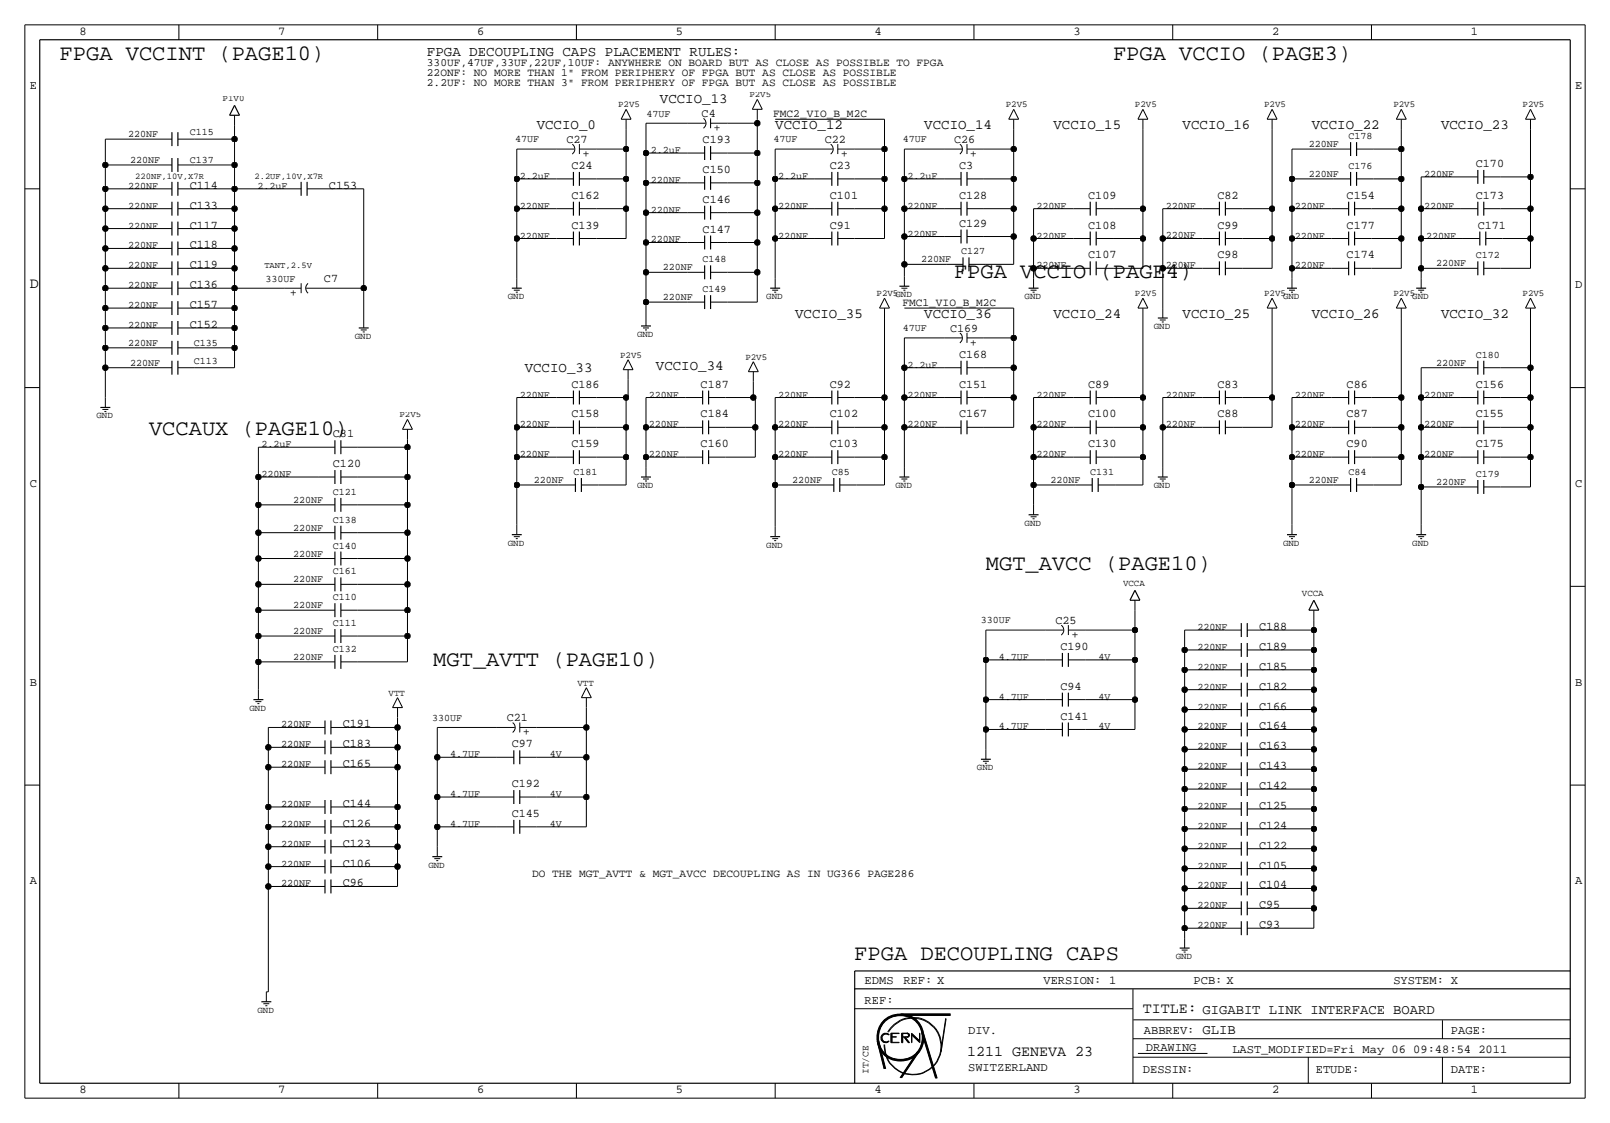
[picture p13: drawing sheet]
<svg xmlns="http://www.w3.org/2000/svg" width="411mm" height="287mm" viewBox="0 0 411 287" stroke-linecap="round" stroke-linejoin="round" font-family="sans-serif">
<defs><g id="words">
<g font-size="5.6">
<text x="15.2" y="15.2">FPGA VCCINT (PAGE10)</text>
<text x="284.5" y="15.2">FPGA VCCIO (PAGE3)</text>
<text x="243.8" y="71.1">FPGA VCCIO (PAGE4)</text>
<text x="38.1" y="111.3">VCCAUX (PAGE10)</text>
<text x="252" y="145.8">MGT_AVCC (PAGE10)</text>
<text x="110.7" y="170.2">MGT_AVTT (PAGE10)</text>
<text x="218.3" y="245.4">FPGA DECOUPLING CAPS</text>
</g>
<g font-size="3.8">
<text x="7.6" y="73.7">D</text>
<text x="292" y="259">TITLE: GIGABIT LINK INTERFACE BOARD</text>
<text x="247.2" y="270">1211 GENEVA 23</text>
</g>
<g font-size="3.6">
<text x="109.1" y="14.3">FPGA DECOUPLING CAPS PLACEMENT RULES:</text>
<text x="168.7" y="26.4">VCCIO_13</text>
<text x="137.2" y="33">VCCIO_0</text>
<text x="198.1" y="33">VCCIO_12</text>
<text x="236.2" y="33">VCCIO_14</text>
<text x="269.2" y="33">VCCIO_15</text>
<text x="302.3" y="33">VCCIO_16</text>
<text x="335.3" y="33">VCCIO_22</text>
<text x="368.3" y="33">VCCIO_23</text>
<text x="203.2" y="81.3">VCCIO_35</text>
<text x="236.2" y="81.3">VCCIO_36</text>
<text x="269.2" y="81.3">VCCIO_24</text>
<text x="302.3" y="81.3">VCCIO_25</text>
<text x="335.3" y="81.3">VCCIO_26</text>
<text x="368.3" y="81.3">VCCIO_32</text>
<text x="134.1" y="95">VCCIO_33</text>
<text x="167.6" y="94.5">VCCIO_34</text>
</g>
<text font-size="3.5" x="307.3" y="264.2">GLIB</text>
<g font-size="3.1">
<text x="20.3" y="8.9">8</text>
<text x="71.1" y="8.9">7</text>
<text x="121.9" y="8.9">6</text>
<text x="172.7" y="8.9">5</text>
<text x="223.5" y="8.9">4</text>
<text x="274.3" y="8.9">3</text>
<text x="325.1" y="8.9">2</text>
<text x="375.9" y="8.9">1</text>
<text x="7.6" y="22.9">E</text>
<text x="402.6" y="22.9">E</text>
<text x="182.4" y="33.5">+</text>
<text x="148.8" y="40.1">+</text>
<text x="214.9" y="40.1">+</text>
<text x="247.9" y="40.1">+</text>
<text x="74.1" y="75.7">+</text>
<text x="402.6" y="73.7">D</text>
<text x="247.9" y="88.4">+</text>
<text x="7.6" y="124.5">C</text>
<text x="402.6" y="124.5">C</text>
<text x="273.8" y="163.1">+</text>
<text x="7.6" y="175.3">B</text>
<text x="402.6" y="175.3">B</text>
<text x="133.6" y="188">+</text>
<text x="7.6" y="226.1">A</text>
<text x="402.6" y="226.1">A</text>
<text x="221" y="251.5">EDMS</text>
<text x="230.9" y="251.5">REF: X</text>
<text x="266.7" y="251.5">VERSION: 1</text>
<text x="305.1" y="251.5">PCB: X</text>
<text x="356.1" y="251.5">SYSTEM: X</text>
<text x="221" y="256.5">REF:</text>
<text x="247.4" y="264.2">DIV.</text>
<text x="292.4" y="264.2">ABBREV:</text>
<text x="292.9" y="268.7">DRAWING</text>
<text x="315" y="269.2">LAST_MODIFIED=Fri May 06 09:48:54 2011</text>
<text x="370.8" y="264.2">PAGE:</text>
<text x="247.4" y="273.8">SWITZERLAND</text>
<text x="292.1" y="274.3">DESSIN:</text>
<text x="336.3" y="274.3">ETUDE:</text>
<text x="370.8" y="274.3">DATE:</text>
<text x="20.3" y="279.4">8</text>
<text x="71.1" y="279.4">7</text>
<text x="121.9" y="279.4">6</text>
<text x="172.7" y="279.4">5</text>
<text x="223.5" y="279.4">4</text>
<text x="274.3" y="279.4">3</text>
<text x="325.1" y="279.4">2</text>
<text x="375.9" y="279.4">1</text>
</g>
<g font-size="3">
<text x="179.3" y="29.9">C4</text>
<text x="144.8" y="36.5">C27</text>
<text x="179.6" y="36.6">C193</text>
<text x="210.8" y="36.5">C22</text>
<text x="243.8" y="36.5">C26</text>
<text x="146.1" y="43.2">C24</text>
<text x="179.6" y="44.2">C150</text>
<text x="212.1" y="43.2">C23</text>
<text x="245.1" y="43.2">C3</text>
<text x="377.2" y="42.7">C170</text>
<text x="48.5" y="53.3">C133</text>
<text x="48.5" y="48.3">C114</text>
<text x="84.1" y="48.3">C153</text>
<text x="146.1" y="50.8">C162</text>
<text x="179.6" y="51.8">C146</text>
<text x="212.1" y="50.8">C101</text>
<text x="245.1" y="50.8">C128</text>
<text x="278.1" y="50.8">C109</text>
<text x="311.1" y="50.8">C82</text>
<text x="344.2" y="50.8">C154</text>
<text x="377.2" y="50.8">C173</text>
<text x="48.5" y="58.4">C117</text>
<text x="146" y="58.4">C139</text>
<text x="179.6" y="59.4">C147</text>
<text x="212.1" y="58.4">C91</text>
<text x="245.1" y="57.9">C129</text>
<text x="278.1" y="58.4">C108</text>
<text x="311.1" y="58.4">C99</text>
<text x="344.2" y="58.4">C177</text>
<text x="377.7" y="58.4">C171</text>
<text x="48.5" y="63.5">C118</text>
<text x="48.5" y="68.6">C119</text>
<text x="278.1" y="66">C107</text>
<text x="311.1" y="66">C98</text>
<text x="344.2" y="66">C174</text>
<text x="48.5" y="73.7">C136</text>
<text x="82.8" y="72">C7</text>
<text x="48.5" y="83.8">C152</text>
<text x="48.5" y="78.7">C157</text>
<text x="242.8" y="84.7">C169</text>
<text x="245.1" y="91.4">C168</text>
<text x="146" y="99.1">C186</text>
<text x="179.1" y="99.1">C187</text>
<text x="212.1" y="99.1">C92</text>
<text x="245.1" y="99.1">C151</text>
<text x="278.1" y="99.1">C89</text>
<text x="311.1" y="99.1">C83</text>
<text x="344.2" y="99.1">C86</text>
<text x="377.2" y="99.1">C156</text>
<text x="146" y="106.7">C158</text>
<text x="179.1" y="106.7">C184</text>
<text x="212.1" y="106.7">C102</text>
<text x="245.1" y="106.7">C167</text>
<text x="278.1" y="106.7">C100</text>
<text x="311.1" y="106.7">C88</text>
<text x="344.2" y="106.7">C87</text>
<text x="377.2" y="106.7">C155</text>
<text x="85.1" y="111.8">C81</text>
<text x="85.1" y="119.4">C120</text>
<text x="146" y="114.3">C159</text>
<text x="179.1" y="114.3">C160</text>
<text x="212.1" y="114.3">C103</text>
<text x="278.1" y="114.3">C130</text>
<text x="344.2" y="114.3">C90</text>
<text x="377.2" y="114.3">C175</text>
<text x="269.7" y="159.4">C25</text>
<text x="321.8" y="161">C188</text>
<text x="271" y="166.1">C190</text>
<text x="321.8" y="166.1">C189</text>
<text x="321.8" y="171.2">C185</text>
<text x="271" y="176.3">C94</text>
<text x="321.8" y="176.3">C182</text>
<text x="87.6" y="185.9">C191</text>
<text x="129.5" y="184.3">C21</text>
<text x="271" y="183.9">C141</text>
<text x="321.8" y="181.4">C166</text>
<text x="87.6" y="191">C183</text>
<text x="130.8" y="191">C97</text>
<text x="321.8" y="186.4">C164</text>
<text x="321.8" y="191.5">C163</text>
<text x="87.6" y="196.1">C165</text>
<text x="321.8" y="196.6">C143</text>
<text x="130.8" y="201.2">C192</text>
<text x="321.8" y="201.7">C142</text>
<text x="87.6" y="206.2">C144</text>
<text x="130.8" y="208.8">C145</text>
<text x="321.8" y="206.8">C125</text>
<text x="87.6" y="211.3">C126</text>
<text x="321.8" y="211.8">C124</text>
<text x="87.6" y="221.5">C106</text>
<text x="87.6" y="216.4">C123</text>
<text x="321.8" y="216.9">C122</text>
<text x="87.6" y="226.6">C96</text>
<text x="321.8" y="222">C105</text>
<text x="321.8" y="227.1">C104</text>
<text x="321.8" y="232.2">C95</text>
<text x="321.8" y="237.2">C93</text>
</g>
<g font-size="2.9">
<text x="109.1" y="16.8">330UF,47UF,33UF,22UF,10UF: ANYWHERE ON BOARD BUT AS CLOSE AS POSSIBLE TO FPGA</text>
<text x="109.1" y="21.9">2.2UF: NO MORE THAN 3&quot; FROM PERIPHERY OF FPGA BUT AS CLOSE AS POSSIBLE</text>
<text x="109.1" y="19.4">22ONF: NO MORE THAN 1&quot; FROM PERIPHERY OF FPGA BUT AS CLOSE AS POSSIBLE</text>
<text x="197.6" y="30">FMC2_VIO_B_M2C</text>
<text x="230.6" y="78.2">FMC1_VIO_B_M2C</text>
<text x="136" y="224.2">DO THE MGT_AVTT &amp; MGT_AVCC DECOUPLING AS IN UG366 PAGE286</text>
</g>
<g font-size="2.6">
<text x="165.2" y="29.8">47UF</text>
<text x="32.8" y="35.1">220NF</text>
<text x="48.5" y="34.5">C115</text>
<text x="344.7" y="35.6">C178</text>
<text x="33.3" y="41.7">220NF</text>
<text x="48.5" y="41.7">C137</text>
<text x="131.7" y="36.4">47UF</text>
<text x="166.4" y="39.1">2.2uF</text>
<text x="197.7" y="36.4">47UF</text>
<text x="230.7" y="36.4">47UF</text>
<text x="334.5" y="37.6">220NF</text>
<text x="132.8" y="45.7">2.2uF</text>
<text x="166.4" y="46.7">220NF</text>
<text x="198.9" y="45.7">2.2uF</text>
<text x="231.9" y="45.7">2.2uF</text>
<text x="334.5" y="45.2">220NF</text>
<text x="344.7" y="43.2">C176</text>
<text x="364" y="45.2">220NF</text>
<text x="32.8" y="53.3">220NF</text>
<text x="32.8" y="48.3">220NF</text>
<text x="65.8" y="48.3">2.2uF</text>
<text x="132.8" y="53.3">220NF</text>
<text x="198.9" y="53.3">220NF</text>
<text x="231.9" y="53.3">220NF</text>
<text x="264.9" y="53.3">220NF</text>
<text x="297.9" y="53.3">220NF</text>
<text x="331" y="53.3">220NF</text>
<text x="364" y="53.3">220NF</text>
<text x="32.8" y="58.4">220NF</text>
<text x="166.4" y="54.4">220NF</text>
<text x="32.8" y="63.5">220NF</text>
<text x="132.8" y="61">220NF</text>
<text x="166.4" y="62">220NF</text>
<text x="198.9" y="61">220NF</text>
<text x="231.9" y="60.4">220NF</text>
<text x="245.6" y="65">C127</text>
<text x="264.9" y="61">220NF</text>
<text x="297.9" y="61">220NF</text>
<text x="331" y="61">220NF</text>
<text x="364.5" y="61">220NF</text>
<text x="32.8" y="68.6">220NF</text>
<text x="67.8" y="72">330UF</text>
<text x="169.4" y="69.1">220NF</text>
<text x="179.6" y="67.1">C148</text>
<text x="235.5" y="67.1">220NF</text>
<text x="264.9" y="68.6">220NF</text>
<text x="297.9" y="68.6">220NF</text>
<text x="331" y="68.6">220NF</text>
<text x="367" y="68.1">220NF</text>
<text x="377.2" y="66">C172</text>
<text x="32.8" y="73.7">220NF</text>
<text x="169.4" y="76.7">220NF</text>
<text x="179.6" y="74.7">C149</text>
<text x="32.8" y="83.8">220NF</text>
<text x="32.8" y="78.7">220NF</text>
<text x="32.8" y="88.4">220NF</text>
<text x="49.5" y="88.4">C135</text>
<text x="230.7" y="84.7">47UF</text>
<text x="33.3" y="93.5">220NF</text>
<text x="49.5" y="93">C113</text>
<text x="231.9" y="94">2.2uF</text>
<text x="367" y="93.5">220NF</text>
<text x="377.2" y="91.4">C180</text>
<text x="132.8" y="101.6">220NF</text>
<text x="165.9" y="101.6">220NF</text>
<text x="198.9" y="101.6">220NF</text>
<text x="231.9" y="101.6">220NF</text>
<text x="264.9" y="101.6">220NF</text>
<text x="297.9" y="101.6">220NF</text>
<text x="331" y="101.6">220NF</text>
<text x="364" y="101.6">220NF</text>
<text x="132.8" y="109.2">220NF</text>
<text x="165.9" y="109.2">220NF</text>
<text x="198.9" y="109.2">220NF</text>
<text x="231.9" y="109.2">220NF</text>
<text x="264.9" y="109.2">220NF</text>
<text x="297.9" y="109.2">220NF</text>
<text x="331" y="109.2">220NF</text>
<text x="364" y="109.2">220NF</text>
<text x="66.8" y="114.3">2.2uF</text>
<text x="132.8" y="116.8">220NF</text>
<text x="165.9" y="116.8">220NF</text>
<text x="198.9" y="116.8">220NF</text>
<text x="264.9" y="116.8">220NF</text>
<text x="331" y="116.8">220NF</text>
<text x="364" y="116.8">220NF</text>
<text x="66.8" y="121.9">220NF</text>
<text x="136.4" y="123.4">220NF</text>
<text x="146.6" y="121.4">C181</text>
<text x="202.4" y="123.4">220NF</text>
<text x="212.6" y="121.4">C85</text>
<text x="268.5" y="123.4">220NF</text>
<text x="278.6" y="121.4">C131</text>
<text x="334.5" y="123.4">220NF</text>
<text x="344.7" y="121.4">C84</text>
<text x="367" y="124">220NF</text>
<text x="377.2" y="121.9">C179</text>
<text x="74.9" y="128.5">220NF</text>
<text x="85.1" y="126.5">C121</text>
<text x="74.9" y="135.6">220NF</text>
<text x="85.1" y="133.6">C138</text>
<text x="74.9" y="142.2">220NF</text>
<text x="85.1" y="140.2">C140</text>
<text x="74.9" y="148.8">220NF</text>
<text x="85.1" y="146.8">C161</text>
<text x="74.9" y="155.4">220NF</text>
<text x="85.1" y="153.4">C110</text>
<text x="85.1" y="160">C111</text>
<text x="250.7" y="159.4">330UF</text>
<text x="306.1" y="161">220NF</text>
<text x="74.9" y="162.1">220NF</text>
<text x="85.1" y="166.6">C132</text>
<text x="306.1" y="166.1">220NF</text>
<text x="74.9" y="168.7">220NF</text>
<text x="255.3" y="168.7">4.7UF</text>
<text x="280.7" y="168.7">4V</text>
<text x="306.1" y="171.2">220NF</text>
<text x="255.3" y="178.8">4.7UF</text>
<text x="280.7" y="178.8">4V</text>
<text x="306.1" y="176.3">220NF</text>
<text x="71.9" y="185.9">220NF</text>
<text x="110.5" y="184.3">330UF</text>
<text x="306.1" y="181.4">220NF</text>
<text x="71.9" y="191">220NF</text>
<text x="255.3" y="186.4">4.7UF</text>
<text x="280.7" y="186.4">4V</text>
<text x="306.1" y="191.5">220NF</text>
<text x="306.1" y="186.4">220NF</text>
<text x="71.9" y="196.1">220NF</text>
<text x="115.1" y="193.5">4.7UF</text>
<text x="140.5" y="193.5">4V</text>
<text x="306.1" y="196.6">220NF</text>
<text x="115.1" y="203.7">4.7UF</text>
<text x="140.5" y="203.7">4V</text>
<text x="306.1" y="201.7">220NF</text>
<text x="71.9" y="206.2">220NF</text>
<text x="306.1" y="206.8">220NF</text>
<text x="71.9" y="211.3">220NF</text>
<text x="115.1" y="211.3">4.7UF</text>
<text x="140.5" y="211.3">4V</text>
<text x="306.1" y="211.8">220NF</text>
<text x="71.9" y="221.5">220NF</text>
<text x="71.9" y="216.4">220NF</text>
<text x="306.1" y="222">220NF</text>
<text x="306.1" y="216.9">220NF</text>
<text x="71.9" y="226.6">220NF</text>
<text x="306.1" y="227.1">220NF</text>
<text x="306.1" y="232.2">220NF</text>
<text x="306.1" y="237.2">220NF</text>
</g>
<text font-size="2.5" x="222" y="274.6" transform="rotate(-90 222 274.6)">IT/CE</text>
<g font-size="2.3">
<text x="56.9" y="25.9">P1V0</text>
<text x="158" y="27.4">P2V5</text>
<text x="191.5" y="24.9">P2V5</text>
<text x="257" y="27.4">P2V5</text>
<text x="290.1" y="27.4">P2V5</text>
<text x="323.1" y="27.4">P2V5</text>
<text x="356.1" y="27.4">P2V5</text>
<text x="389.1" y="27.4">P2V5</text>
<text x="34.5" y="45.7">220NF,10V,X7R</text>
<text x="65" y="45.7">2.2UF,10V,X7R</text>
<text x="67.6" y="68.6">TANT,2.5V</text>
<text x="129.8" y="76.5">GND</text>
<text x="195.8" y="76.5">GND</text>
<text x="224" y="75.7">P2V5GND</text>
<text x="261.9" y="76.5">GND</text>
<text x="290.1" y="75.7">P2V5</text>
<text x="323.1" y="75.7">P2V5</text>
<text x="327.9" y="76.5">GND</text>
<text x="356.1" y="75.7">P2V5</text>
<text x="360.9" y="76.5">GND</text>
<text x="389.1" y="75.7">P2V5</text>
<text x="90.7" y="86.6">GND</text>
<text x="162.8" y="86.1">GND</text>
<text x="294.9" y="84.1">GND</text>
<text x="158.5" y="91.4">P2V5</text>
<text x="190.5" y="91.9">P2V5</text>
<text x="24.6" y="106.9">GND</text>
<text x="102.1" y="106.7">P2V5</text>
<text x="162.8" y="124.7">GND</text>
<text x="228.9" y="124.7">GND</text>
<text x="294.9" y="124.7">GND</text>
<text x="261.9" y="134.4">GND</text>
<text x="129.8" y="139.4">GND</text>
<text x="195.8" y="140">GND</text>
<text x="327.9" y="139.4">GND</text>
<text x="360.9" y="139.4">GND</text>
<text x="287" y="149.9">VCCA</text>
<text x="332.7" y="152.4">VCCA</text>
<text x="99.3" y="177.8">VTT</text>
<text x="147.6" y="175.3">VTT</text>
<text x="63.8" y="181.6">GND</text>
<text x="249.7" y="196.8">GND</text>
<text x="109.5" y="221.7">GND</text>
<text x="300.5" y="245.1">GND</text>
<text x="65.8" y="258.8">GND</text>
</g>
</g></defs>
<g fill="none" stroke="#000" stroke-width=".26">
<path d="M6.3 6.3v274.4zM6.4 6.3h398.7zM45.7 6.3v3.9zM96.5 6.3v3.9zM147.3 6.3v3.9zM198.1 6.3v3.9zM248.9 6.3v3.9zM299.7 6.3v3.9zM350.5 6.3v3.9zM405.1 6.3v274.4zM26.9 35.6v6.6zM26.9 35.6h12.7z"/>
<path d="M39.6 35.6h4.3zM45.5 35.6h4.3zM49.8 35.6h10.1zM59.9 32v3.6zM59.9 35.6v6.6zM59.9 29.5v2.5zM132.1 38.1v7.6zM132.1 38.1h10.1zM142.2 38.1h4.6zM146.3 36.9a1.5 1.5 0 0 1 0 2.5M148.1 36.8v2.6zM148.1 38.1h4.3z"/>
<path d="M152.4 38.1h7.6zM158.7 30.5h2.6zM160 27.9l-1.3 2.6zM160 30.5v2.5zM160 27.9l1.3 2.6zM160 33v5.1zM160 38.1v7.6zM165.1 39.1h10.7zM165.1 31.5h10.7zM165.1 39.1v7.6zM165.1 31.5v7.6zM175.8 39.1h4.3z"/>
<path d="M175.8 31.5h4.5zM179.8 30.3a1.5 1.5 0 0 1 0 2.5M181.6 39.1h4.3zM181.6 30.2v2.6zM181.6 31.5h4.3zM185.9 31.5h7.6zM185.9 39.1h7.6zM192.3 27.9h2.5zM193.5 25.4l-1.2 2.5zM193.5 27.9v2.6zM193.5 25.4l1.3 2.5zM193.5 30.5v1z"/>
<path d="M193.5 31.5v7.6zM193.5 39.1v7.6zM198.1 38.1v7.6zM198.1 30.5h28zM198.1 38.1h10.2zM208.3 38.1h4.6zM212.3 36.9a1.5 1.5 0 0 1 0 2.5M214.1 36.8v2.6zM214.1 38.1h4.3zM218.4 38.1h7.7zM226.1 30.5v7.6zM226.1 38.1v7.6z"/>
<path d="M231.1 38.1h10.2zM231.1 38.1v7.6zM241.3 38.1h4.6zM245.3 36.9a1.5 1.5 0 0 1 0 2.5M247.1 36.8v2.6zM247.1 38.1h4.4zM251.5 38.1h7.6zM257.8 30.5h2.6zM259.1 27.9l-1.3 2.6zM259.1 30.5v2.5zM259.1 27.9l1.3 2.6zM259.1 33v5.1z"/>
<path d="M259.1 38.1v7.6zM290.8 30.5h2.6zM292.1 27.9l-1.3 2.6zM292.1 30.5v2.5zM292.1 27.9l1.3 2.6zM292.1 33v20.3zM323.8 30.5h2.6zM325.1 27.9l-1.3 2.6zM325.1 30.5v2.5zM325.1 27.9l1.3 2.6zM325.1 33v20.3zM330.2 38.1h10.7z"/>
<path d="M330.2 38.1v7.6zM340.9 38.1h4.3zM346.7 38.1h4.3zM351 38.1h7.1zM356.9 30.5h2.5zM358.1 27.9l-1.2 2.6zM358.1 30.5v2.5zM358.1 27.9l1.3 2.6zM358.1 33v5.1zM358.1 38.1v7.6zM389.9 30.5h2.5zM391.2 27.9l-1.3 2.6z"/>
<path d="M391.2 30.5v2.5zM391.2 27.9l1.2 2.6zM391.2 33v12.2zM6.3 48.3h3.9zM26.9 58.4v5.1zM26.9 58.4h12.7zM26.9 53.3v5.1zM26.9 53.3h12.7zM26.9 48.3v5zM26.9 48.3h12.7zM26.9 42.2v6.1zM26.9 42.2h12.7z"/>
<path d="M39.6 42.2h4.3zM39.6 58.4h4.3zM39.6 53.3h4.3zM39.6 48.3h4.3zM45.5 42.2h4.3zM45.5 58.4h4.3zM45.5 53.3h4.3zM45.5 48.3h4.3zM49.8 42.2h10.1zM49.8 48.3h10.1zM49.8 53.3h10.1zM49.8 58.4h10.1z"/>
<path d="M59.9 42.2v6.1zM59.9 48.3h12.7zM59.9 48.3v5zM59.9 53.3v5.1zM59.9 58.4v5.1zM72.6 48.3h4.4zM78.5 48.3h4.3zM82.8 48.3h10.2zM93 48.3v25.4zM132.1 53.3v7.7zM132.1 45.7v7.6zM132.1 53.3h10.1z"/>
<path d="M132.1 45.7h10.1zM142.2 45.7h4.4zM142.2 53.3h4.4zM148.1 45.7h4.3zM148.1 53.3h4.3zM152.4 45.7h7.6zM152.4 53.3h7.6zM160 45.7v7.6zM160 53.3v7.7zM165.1 54.4h10.7zM165.1 46.7h10.7zM165.1 54.4v7.6z"/>
<path d="M165.1 46.7v7.7zM175.8 46.7h4.3zM175.8 54.4h4.3zM181.6 46.7h4.3zM181.6 54.4h4.3zM185.9 54.4h7.6zM185.9 46.7h7.6zM193.5 46.7v7.7zM193.5 54.4v7.6zM198.1 53.3v7.7zM198.1 45.7v7.6zM198.1 53.3h10.2z"/>
<path d="M198.1 45.7h10.2zM208.3 45.7h4.3zM208.3 53.3h4.3zM214.1 45.7h4.3zM214.1 53.3h4.3zM218.4 53.3h7.7zM218.4 45.7h7.7zM226.1 53.3v7.7zM226.1 45.7v7.6zM231.1 53.3h10.2zM231.1 45.7h10.2zM231.1 53.3v7.2z"/>
<path d="M231.1 45.7v7.6zM241.3 45.7h4.3zM241.3 53.3h4.3zM247.1 45.7h4.4zM247.1 53.3h4.4zM251.5 45.7h7.6zM251.5 53.3h7.6zM259.1 45.7v7.6zM259.1 53.3v7.2zM264.2 53.3h10.1zM264.2 53.3v7.7zM274.3 53.3h4.3z"/>
<path d="M280.2 53.3h4.3zM284.5 53.3h7.6zM292.1 53.3v7.7zM297.2 53.3h10.1zM297.2 53.3v7.7zM307.3 53.3h4.4zM313.2 53.3h4.3zM317.5 53.3h7.6zM325.1 53.3v7.7zM330.2 53.3h10.2zM330.2 45.7h10.7zM330.2 53.3v7.7z"/>
<path d="M330.2 45.7v7.6zM340.4 53.3h4.3zM340.9 45.7h4.3zM346.2 53.3h4.3zM346.7 45.7h4.3zM350.5 53.3h7.6zM351 45.7h7.1zM358.1 45.7v7.6zM358.1 53.3v7.7zM363.2 53.3v7.7zM363.2 45.2v8.1zM363.2 53.3h10.2z"/>
<path d="M363.2 45.2h10.2zM373.4 45.2h4.3zM373.4 53.3h4.3zM379.2 45.2h4.3zM379.2 53.3h4.3zM383.5 53.3h7.7zM383.5 45.2h7.7zM391.2 45.2v8.1zM391.2 53.3v7.7zM401.3 48.3h3.8zM26.9 78.7v5.1zM26.9 78.7h12.7z"/>
<path d="M26.9 73.7v5zM26.9 73.7h12.7zM26.9 68.6v5.1zM26.9 68.6h12.7zM26.9 63.5v5.1zM26.9 63.5h12.7zM39.6 78.7h4.3zM39.6 73.7h4.3zM39.6 68.6h4.3zM39.6 63.5h4.3zM45.5 78.7h4.3zM45.5 73.7h4.3z"/>
<path d="M45.5 68.6h4.3zM45.5 63.5h4.3zM49.8 63.5h10.1zM49.8 68.6h10.1zM49.8 73.7h10.1zM49.8 78.7h10.1zM59.9 63.5v5.1zM59.9 68.6v5.1zM59.9 73.7h12.7zM59.9 73.7v5zM59.9 78.7v5.1zM72.6 73.7h4.4z"/>
<path d="M77 72.4v2.5zM78.2 73.7h4.6zM78.7 72.4a1.58 1.58 0 0 0 0 2.5M82.8 73.7h10.2zM93 73.7v7.6zM131.3 74.2h1.5zM131.8 74.7h.5zM132.1 61v10.1zM132.1 61h10.1zM132.1 71.1v2.6zM142.2 61h4.4zM148.1 61h4.3z"/>
<path d="M152.4 61h7.6zM165.1 77.2h10.7zM165.1 69.6h10.7zM165.1 62h10.7zM165.1 77.2v3.6zM165.1 69.6v7.6zM165.1 62v7.6zM175.8 77.2h4.3zM175.8 69.6h4.3zM175.8 62h4.3zM181.6 77.2h4.3zM181.6 69.6h4.3z"/>
<path d="M181.6 62h4.3zM185.9 62h7.6zM185.9 69.6h7.6zM185.9 77.2h7.6zM193.5 62v7.6zM193.5 69.6v7.6zM197.4 74.2h1.5zM197.9 74.7h.5zM198.1 61v10.1zM198.1 71.1v2.6zM198.1 61h10.2zM208.3 61h4.3z"/>
<path d="M214.1 61h4.3zM218.4 61h7.7zM224.8 78.7h2.5zM226.1 76.2l-1.3 2.5zM226.1 78.7v2.6zM226.1 76.2l1.2 2.5zM230.4 73.7h1.5zM230.9 74.2h.5zM231.1 70.6v2.6zM231.1 60.5h10.2zM231.1 67.6h10.7zM231.1 60.5v7.1z"/>
<path d="M231.1 67.6v3zM231.1 78.7h28zM241.3 60.5h4.3zM241.8 67.6h4.3zM247.1 60.5h4.4zM247.7 67.6h4.3zM251.5 60.5h7.6zM252 67.6h7.1zM259.1 60.5v7.1zM259.1 78.7v7.7zM263.4 74.2h1.5zM263.9 74.7h.5z"/>
<path d="M264.2 68.6h10.1zM264.2 61h10.1zM264.2 61v7.6zM264.2 68.6v2.5zM264.2 71.1v2.6zM274.3 68.6h4.3zM274.3 61h4.3zM280.2 68.6h4.3zM280.2 61h4.3zM284.5 68.6h7.6zM284.5 61h7.6zM290.8 78.7h2.6z"/>
<path d="M292.1 76.2l-1.3 2.5zM292.1 78.7v2.6zM292.1 76.2l1.3 2.5zM292.1 61v7.6zM297.2 78.7v2.6zM297.2 68.6h10.1zM297.2 61h10.1zM297.2 61v7.6zM297.2 68.6v10.1zM307.3 61h4.4zM307.3 68.6h4.4zM313.2 61h4.3z"/>
<path d="M313.2 68.6h4.3zM317.5 61h7.6zM317.5 68.6h7.6zM323.8 78.7h2.6zM325.1 76.2l-1.3 2.5zM325.1 78.7v2.6zM325.1 76.2l1.3 2.5zM325.1 61v7.6zM329.4 74.2h1.6zM329.9 74.7h.6zM330.2 71.1v2.6zM330.2 68.6h10.2z"/>
<path d="M330.2 61h10.2zM330.2 61v7.6zM330.2 68.6v2.5zM340.4 68.6h4.3zM340.4 61h4.3zM346.2 68.6h4.3zM346.2 61h4.3zM350.5 61h7.6zM350.5 68.6h7.6zM356.9 78.7h2.5zM358.1 76.2l-1.2 2.5zM358.1 78.7v2.6z"/>
<path d="M358.1 76.2l1.3 2.5zM358.1 61v7.6zM362.5 74.2h1.5zM363 74.7h.5zM363.2 61h10.7zM363.2 68.6v2.5zM363.2 61v7.6zM363.2 71.1v2.6zM363.2 68.6h10.2zM373.4 68.6h4.3zM373.9 61h4.3zM379.2 68.6h4.3z"/>
<path d="M379.7 61h4.3zM383.5 68.6h7.7zM384 61h7.2zM389.9 78.7h2.5zM391.2 76.2l-1.3 2.5zM391.2 78.7v2.6zM391.2 76.2l1.2 2.5zM391.2 61v7.6zM6.3 99.1h3.9zM26.9 94h12.7zM26.9 88.9v5.1zM26.9 94v7.6z"/>
<path d="M26.9 88.9h12.7zM26.9 83.8v5.1zM26.9 83.8h12.7zM39.6 88.9h4.3zM39.6 94h4.3zM39.6 83.8h4.3zM45.5 88.9h4.3zM45.5 94h4.3zM45.5 83.8h4.3zM49.8 88.9h10.1zM49.8 94h10.1zM49.8 83.8h10.1z"/>
<path d="M59.9 83.8v5.1zM59.9 88.9v5.1zM92.2 84.3h1.5zM92.7 84.8h.5zM93 81.3v2.5zM159.3 94.5h2.5zM160.5 91.9l-1.2 2.6zM160.5 94.5v2.5zM160.5 91.9l1.3 2.6zM160.5 97v4.6zM164.3 83.8h1.6zM164.8 84.3h.6z"/>
<path d="M165.1 80.8v2.5zM191.3 95h2.5zM192.5 92.5l-1.2 2.5zM192.5 95v2.5zM192.5 92.5l1.3 2.5zM192.5 97.5v4.1zM226.1 81.3v20.3zM231.1 94h10.2zM231.1 86.4h10.2zM231.1 94v7.6zM231.1 86.4v7.6zM241.3 86.4h4.6z"/>
<path d="M241.3 94h4.3zM245.3 85.1a1.5 1.5 0 0 1 0 2.5M247.1 85.1v2.5zM247.1 86.4h4.4zM247.1 94h4.4zM251.5 86.4h7.6zM251.5 94h7.6zM259.1 86.4v7.6zM259.1 94v7.6zM292.1 81.3v20.3zM296.4 81.8h1.5zM296.9 82.3h.5z"/>
<path d="M325.1 81.3v20.3zM358.1 81.3v20.3zM363.2 94v7.6zM363.2 94h10.2zM373.4 94h4.3zM379.2 94h4.3zM383.5 94h7.7zM391.2 81.3v12.7zM391.2 94v7.6zM401.3 99.1h3.8zM26.2 104.6h1.5zM26.7 105.2h.5z"/>
<path d="M26.9 101.6v2.5zM66 114.3h15.3zM66 114.3v7.6zM81.3 114.3h4.3zM87.1 114.3h4.3zM91.4 114.3h12.7zM102.9 109.7h2.5zM104.1 107.2l-1.2 2.5zM104.1 109.7v2.6zM104.1 107.2l1.3 2.5zM104.1 112.3v2zM104.1 114.3v7.6z"/>
<path d="M132.1 116.8v7.2zM132.1 109.2v7.6zM132.1 101.6v7.6zM132.1 116.8h10.1zM132.1 109.2h10.1zM132.1 101.6h10.1zM142.2 101.6h4.4zM142.2 116.8h4.4zM142.2 109.2h4.4zM148.1 101.6h4.3zM148.1 116.8h4.3zM148.1 109.2h4.3z"/>
<path d="M152.4 109.2h7.6zM152.4 101.6h7.6zM152.4 116.8h7.6zM160 101.6v7.6zM160 109.2v7.6zM160 116.8v7.2zM160 101.6h.5zM165.1 116.8h10.2zM165.1 109.2h10.2zM165.1 101.6h10.2zM165.1 119.4v2.5zM165.1 109.2v7.6z"/>
<path d="M165.1 116.8v2.6zM165.1 101.6v7.6zM175.3 101.6h4.3zM175.3 116.8h4.3zM175.3 109.2h4.3zM181.1 101.6h4.3zM181.1 116.8h4.3zM181.1 109.2h4.3zM185.4 109.2h7.6zM185.4 101.6h7.1zM185.4 116.8h7.6zM192.5 101.6h.5z"/>
<path d="M193 101.6v7.6zM193 109.2v7.6zM198.1 116.8v7.2zM198.1 109.2v7.6zM198.1 101.6v7.6zM198.1 116.8h10.2zM198.1 109.2h10.2zM198.1 101.6h10.2zM208.3 101.6h4.3zM208.3 116.8h4.3zM208.3 109.2h4.3zM214.1 101.6h4.3z"/>
<path d="M214.1 116.8h4.3zM214.1 109.2h4.3zM218.4 101.6h7.7zM218.4 116.8h7.7zM218.4 109.2h7.7zM226.1 101.6v7.6zM226.1 109.2v7.6zM226.1 116.8v7.2zM231.1 119.4v2.5zM231.1 109.2h10.2zM231.1 101.6h10.2zM231.1 109.2v10.2z"/>
<path d="M231.1 101.6v7.6zM241.3 101.6h4.3zM241.3 109.2h4.3zM247.1 101.6h4.4zM247.1 109.2h4.4zM251.5 109.2h7.6zM251.5 101.6h7.6zM259.1 101.6v7.6zM264.2 116.8h10.1zM264.2 109.2h10.1zM264.2 101.6h10.1zM264.2 116.8v7.2z"/>
<path d="M264.2 109.2v7.6zM264.2 101.6v7.6zM274.3 101.6h4.3zM274.3 109.2h4.3zM274.3 116.8h4.3zM280.2 101.6h4.3zM280.2 109.2h4.3zM280.2 116.8h4.3zM284.5 101.6h7.6zM284.5 116.8h7.6zM284.5 109.2h7.6zM292.1 101.6v7.6z"/>
<path d="M292.1 109.2v7.6zM292.1 116.8v7.2zM297.2 119.4v2.5zM297.2 109.2h10.1zM297.2 101.6h10.1zM297.2 101.6v7.6zM297.2 109.2v10.2zM307.3 101.6h4.4zM307.3 109.2h4.4zM313.2 101.6h4.3zM313.2 109.2h4.3zM317.5 101.6h7.6z"/>
<path d="M317.5 109.2h7.6zM325.1 101.6v7.6zM330.2 116.8h10.2zM330.2 109.2h10.2zM330.2 101.6h10.2zM330.2 116.8v7.2zM330.2 109.2v7.6zM330.2 101.6v7.6zM340.4 101.6h4.3zM340.4 116.8h4.3zM340.4 109.2h4.3zM346.2 101.6h4.3z"/>
<path d="M346.2 116.8h4.3zM346.2 109.2h4.3zM350.5 109.2h7.6zM350.5 101.6h7.6zM350.5 116.8h7.6zM358.1 101.6v7.6zM358.1 109.2v7.6zM358.1 116.8v7.2zM363.2 116.8v7.7zM363.2 109.2v7.6zM363.2 101.6v7.6zM363.2 116.8h10.2z"/>
<path d="M363.2 109.2h10.2zM363.2 101.6h10.2zM373.4 101.6h4.3zM373.4 109.2h4.3zM373.4 116.8h4.3zM379.2 101.6h4.3zM379.2 109.2h4.3zM379.2 116.8h4.3zM383.5 109.2h7.7zM383.5 101.6h7.7zM383.5 116.8h7.7zM391.2 101.6v7.6z"/>
<path d="M391.2 109.2v7.6zM391.2 116.8v7.7zM66 136.1h15.3zM66 129h15.3zM66 121.9h15.3zM66 136.1v6.6zM66 129v7.1zM66 121.9v7.1zM81.3 136.1h4.3zM81.3 129h4.3zM81.3 121.9h4.3zM87.1 136.1h4.3z"/>
<path d="M87.1 129h4.3zM87.1 121.9h4.3zM91.4 121.9h12.7zM91.4 129h12.7zM91.4 136.1h12.7zM104.1 121.9v7.1zM104.1 129v7.1zM104.1 136.1v6.6zM131.3 137.2h1.5zM131.8 137.7h.5zM132.1 124v10.1zM132.1 134.1v2.6z"/>
<path d="M132.1 124h10.6zM142.7 124h4.4zM148.6 124h4.3zM152.9 124h7.1zM164.3 122.4h1.6zM164.8 122.9h.6zM197.4 137.7h1.5zM197.9 138.2h.5zM198.1 124v10.6zM198.1 134.6v2.6zM198.1 124h10.7zM208.8 124h4.3z"/>
<path d="M214.6 124h4.3zM218.9 124h7.2zM230.4 122.4h1.5zM230.9 122.9h.5zM263.4 132.1h1.5zM263.9 132.6h.5zM264.2 124h10.6zM264.2 124v5zM264.2 129v2.6zM274.8 124h4.3zM280.7 124h4.3zM285 124h7.1z"/>
<path d="M296.4 122.4h1.5zM296.9 122.9h.5zM329.4 137.2h1.6zM329.9 137.7h.6zM330.2 134.1v2.6zM330.2 124h10.7zM330.2 124v10.1zM340.9 124h4.3zM346.7 124h4.3zM351 124h7.1zM362.5 137.2h1.5zM363 137.7h.5z"/>
<path d="M363.2 124.5v9.6zM363.2 134.1v2.6zM363.2 124.5h10.2zM373.4 124.5h4.3zM379.2 124.5h4.3zM383.5 124.5h7.7zM66 156h15.3zM66 149.4h15.3zM66 142.7h15.3zM66 156v6.6zM66 149.4v6.6zM66 142.7v6.7z"/>
<path d="M81.3 156h4.3zM81.3 149.4h4.3zM81.3 142.7h4.3zM87.1 156h4.3zM87.1 149.4h4.3zM87.1 142.7h4.3zM91.4 142.7h12.7zM91.4 149.4h12.7zM91.4 156h12.7zM104.1 142.7v6.7zM104.1 149.4v6.6zM104.1 156v6.6z"/>
<path d="M271.2 159.8a1.5 1.5 0 0 1 0 2.5M273.1 159.8v2.5zM290.1 153.4v2.6zM290.1 156v5zM335.8 156v2.5zM335.8 158.5v2.5zM401.3 149.9h3.8zM65.3 179.3h1.5zM65.8 179.8h.5zM66 176.3v2.5zM66 169.2h15.3zM66 162.6h15.3z"/>
<path d="M66 169.2v7.1zM66 162.6v6.6zM81.3 169.2h4.3zM81.3 162.6h4.3zM87.1 169.2h4.3zM87.1 162.6h4.3zM91.4 162.6h12.7zM91.4 169.2h12.7zM101.6 178.3l1.3 2.5zM101.6 178.3l-1.3 2.5zM104.1 162.6v6.6zM148.6 178.3h2.5z"/>
<path d="M149.9 175.8l1.2 2.5zM149.9 175.8l-1.3 2.5zM149.9 178.3v2.5zM252 178.8v7.6zM252 168.7v10.1zM252 161v7.7zM252 178.8h15.2zM252 168.7h15.2zM252 161h15.2zM267.2 168.7h4.3zM267.2 178.8h4.3zM267.2 161h4.6z"/>
<path d="M273.1 168.7h4.3zM273.1 178.8h4.3zM273.1 161h4.3zM277.4 161h12.7zM277.4 168.7h12.7zM277.4 178.8h12.7zM290.1 161v7.7zM290.1 168.7v10.1zM290.1 178.8v7.6zM302.8 176.3h10.1zM302.8 171.2h10.1zM302.8 166.1h10.1z"/>
<path d="M302.8 161h10.1zM302.8 176.3v5.1zM302.8 171.2v5.1zM302.8 166.1v5.1zM302.8 161v5.1zM312.9 171.2h4.3zM312.9 176.3h4.3zM312.9 161h4.3zM312.9 166.1h4.3zM318.8 171.2h4.3zM318.8 176.3h4.3zM318.8 161h4.3z"/>
<path d="M318.8 166.1h4.3zM323.1 161h12.7zM323.1 166.1h12.7zM323.1 171.2h12.7zM323.1 176.3h12.7zM335.8 161v5.1zM335.8 166.1v5.1zM335.8 171.2v5.1zM335.8 176.3v5.1zM68.6 196.1v10.1zM68.6 191v5.1zM68.6 185.9v5.1z"/>
<path d="M68.6 196.1h10.1zM68.6 191h10.1zM68.6 185.9h10.1zM78.7 185.9h4.4zM78.7 196.1h4.4zM78.7 191h4.4zM84.6 185.9h4.3zM84.6 196.1h4.3zM84.6 191h4.3zM88.9 185.9h12.7zM88.9 191h12.7zM88.9 196.1h12.7z"/>
<path d="M100.3 180.8h2.6zM101.6 180.8v2.6zM101.6 185.9v5.1zM101.6 183.4v2.5zM101.6 191v5.1zM101.6 196.1v10.1zM111.8 193.5v10.2zM111.8 185.9v7.6zM111.8 193.5h15.2zM111.8 185.9h15.2zM127 193.5h4.3zM127 185.9h4.6z"/>
<path d="M131 184.7a1.5 1.5 0 0 1 0 2.5M132.8 193.5h4.4zM132.8 184.7v2.5zM132.8 185.9h4.4zM137.2 185.9h12.7zM137.2 193.5h12.7zM149.9 180.8v5.1zM149.9 185.9v7.6zM149.9 193.5v10.2zM251.2 194.6h1.5zM251.7 195.1h.5zM252 186.4v5.1z"/>
<path d="M252 186.4h15.2zM252 191.5v2.6zM267.2 186.4h4.3zM273.1 186.4h4.3zM277.4 186.4h12.7zM302.8 196.6h10.1zM302.8 191.5h10.1zM302.8 186.4h10.1zM302.8 181.4h10.1zM302.8 196.6v5.1zM302.8 191.5v5.1zM302.8 186.4v5.1z"/>
<path d="M302.8 181.4v5zM312.9 196.6h4.3zM312.9 181.4h4.3zM312.9 186.4h4.3zM312.9 191.5h4.3zM318.8 196.6h4.3zM318.8 181.4h4.3zM318.8 186.4h4.3zM318.8 191.5h4.3zM323.1 181.4h12.7zM323.1 186.4h12.7zM323.1 191.5h12.7z"/>
<path d="M323.1 196.6h12.7zM335.8 181.4v5zM335.8 186.4v5.1zM335.8 191.5v5.1zM335.8 196.6v5.1zM6.3 200.7h3.9zM68.6 216.4v5.1zM68.6 211.3v5.1zM68.6 206.2v5.1zM68.6 216.4h10.1zM68.6 211.3h10.1zM68.6 206.2h10.1z"/>
<path d="M78.7 216.4h4.4zM78.7 211.3h4.4zM78.7 206.2h4.4zM84.6 216.4h4.3zM84.6 211.3h4.3zM84.6 206.2h4.3zM88.9 206.2h12.7zM88.9 211.3h12.7zM88.9 216.4h12.7zM101.6 206.2v5.1zM101.6 211.3v5.1zM101.6 216.4v5.1z"/>
<path d="M111 219.5h1.5zM111.5 220h.5zM111.8 211.3v5.1zM111.8 203.7v7.6zM111.8 211.3h15.2zM111.8 203.7h15.2zM111.8 216.4v2.5zM127 211.3h4.3zM127 203.7h4.3zM132.8 211.3h4.4zM132.8 203.7h4.4zM137.2 203.7h12.7z"/>
<path d="M137.2 211.3h12.7zM149.9 203.7v7.6zM302.8 216.9h10.1zM302.8 211.8h10.1zM302.8 206.8h10.1zM302.8 201.7h10.1zM302.8 216.9v5.1zM302.8 211.8v5.1zM302.8 206.8v5zM302.8 201.7v5.1zM312.9 216.9h4.3zM312.9 211.8h4.3z"/>
<path d="M312.9 206.8h4.3zM312.9 201.7h4.3zM318.8 216.9h4.3zM318.8 211.8h4.3zM318.8 206.8h4.3zM318.8 201.7h4.3zM323.1 201.7h12.7zM323.1 206.8h12.7zM323.1 211.8h12.7zM323.1 216.9h12.7zM335.8 201.7v5.1zM335.8 206.8v5z"/>
<path d="M335.8 211.8v5.1zM335.8 216.9v5.1zM401.3 200.7h3.8zM68.6 226.6v26.9zM68.6 221.5v5.1zM68.6 226.6h10.1zM68.6 221.5h10.1zM78.7 226.6h4.4zM78.7 221.5h4.4zM84.6 226.6h4.3zM84.6 221.5h4.3zM88.9 221.5h12.7z"/>
<path d="M88.9 226.6h12.7zM101.6 221.5v5.1zM302.8 237.2h10.1zM302.8 232.2h10.1zM302.8 227.1h10.1zM302.8 222h10.1zM302.8 232.2v5zM302.8 237.2v2.6zM302.8 227.1v5.1zM302.8 222v5.1zM302.8 239.8v2.5zM312.9 237.2h4.3z"/>
<path d="M312.9 222h4.3zM312.9 227.1h4.3zM312.9 232.2h4.3zM318.8 237.2h4.3zM318.8 222h4.3zM318.8 227.1h4.3zM318.8 232.2h4.3zM323.1 222h12.7zM323.1 227.1h12.7zM323.1 232.2h12.7zM323.1 237.2h12.7zM335.8 222v5.1z"/>
<path d="M335.8 227.1v5.1zM335.8 232.2v5zM67.3 256.5h1.5zM67.8 257h.5zM68.1 253.5h.5zM68.1 253.5v2.5zM218.4 257.8h71.2zM230.2 259.3h12.7zM230.2 259.4h12.7zM230.2 259.5h12.7zM230.2 259.1h12.7zM230.2 259.2h12.7z"/>
<path d="M289.6 252.8v24.1zM302 242.8h1.5zM302.5 243.3h.5zM45.7 276.9v3.8zM96.5 276.9v3.8zM147.3 276.9v3.8zM198.1 276.9v3.8zM224.2 266.1l1.8 7.1zM224.3 266.1l1.8 7.1zM224.4 266.1l1.8 7.1zM224.5 266.1l1.8 7.1zM224.6 266.1l1.8 7.1z"/>
<path d="M225.4 264.5a1.11 1.11 0 0 1 1.8 0 1.11 1.11 0 0 0-1.6 0 1.11 1.11 0 0 0 0 1.6 1.11 1.11 0 0 0 1.6 0 1.18 1.18 0 0 1-1.7 .1 1.18 1.18 0 0 1-.1-1.7zM226.9 263.8a7.4 7.4 0 0 1 12.1-1.1 7.4 7.4 0 0 1-3.4 11.7 7.4 7.4 0 0 1-9.6-7.4M227.1 263.8a7.2 7.2 0 0 1 11.8-.9 7.2 7.2 0 0 1-3.4 11.4 7.2 7.2 0 0 1-9.4-7.3M227.1 264.5h.2zM227.1 266.1h.2zM227.1 264.5a1.01 1.01 0 0 0-1.4 .1 1.01 1.01 0 0 0 0 1.4 1.01 1.01 0 0 0 1.4 .1M227.7 264.1h2.1zM227.7 266.5h2.1zM227.7 264.1v2.4zM227.8 264.1v2.4zM227.9 264.1v2.4zM228 264.2h1.8z"/>
<path d="M228 265.1h1.1zM228 264.2v.8zM228 265.1v1.3zM228 266.4h1.8zM228 265h1.1zM229.1 265.1h.1M229.8 264.2h.1M229.8 266.5h.1M230.4 266.5h.3zM230.4 264.1h1.5zM230.4 264.1v2.4zM230.5 264.1v2.4z"/>
<path d="M230.6 264.1v2.4zM230.7 265.1v1.4zM230.7 264.2v.8zM230.7 265h1.2zM230.7 265.1h.3zM230.7 264.2h1.2zM231 265.1l1.2 1.4zM231.1 265.1l1.2 1.4zM231.2 265.1l1.2 1.4zM231.3 265.1l1.2 1.4zM231.3 265.1h.6zM231.7 264.1a.49 .49 0 0 1 .6 .5 .49 .49 0 0 1-.6 .5"/>
<path d="M231.8 264.1a.48 .48 0 0 1 .5 .5 .48 .48 0 0 1-.5 .5M231.9 264.1a.49 .49 0 0 1 .5 .5 .49 .49 0 0 1-.5 .5M231.9 264.2a.38 .38 0 0 1 .3 .4 .38 .38 0 0 1-.3 .4M232.2 266.5h.3zM233 264.1l2 1.9zM233 264.1v2.4zM233.1 266.5h.1M233.1 264.3l1.9 1.8zM233.1 264.4l1.9 1.8zM233.1 264.5l1.9 1.8zM233.1 264.6v1.9zM233.1 264.6l2 1.9z"/>
<path d="M234.6 268.6l-4.6 6.9zM234.7 268.6l-4.6 6.9zM234.8 268.6l-4.6 6.9zM234.9 268.6l-4.6 6.9zM235 264.1v1.9zM235 264.1h.1M235 268.6l-4.6 6.9zM235.1 264.1v2.4zM235.6 263.9l3.5 11.7zM235.7 263.9l3.5 11.7zM235.8 263.9l3.5 11.7zM235.9 263.9l3.5 11.7z"/>
<path d="M236 263.9l3.5 11.7zM241.7 260.2l-1.3 8.5zM241.8 260.3l-1.3 8.5zM248.9 276.9v3.8zM289.6 265.5h111.7zM289.6 270.2h111.7zM289.7 260.7h111.6zM290.8 269.2h17.8zM299.7 276.9v3.8zM334.4 270.2v6.7zM350.5 276.9v3.8zM368.7 260.8v4.7z"/>
<path d="M368.7 270.2v6.7zM6.4 280.7h398.7z"/>
<circle cx="230.1" cy="265.2" r="6"/>
<circle cx="230.1" cy="265.2" r="5.9"/>
<circle cx="230.1" cy="265.2" r="5.8"/>
<circle cx="230.1" cy="265.2" r="5.7"/>
<circle cx="230.1" cy="265.2" r="5.6"/>
</g>
<g fill="#000" stroke="#000" stroke-width=".26">
<circle cx="59.9" cy="35.6" r=".72"/>
<circle cx="160" cy="38.1" r=".72"/>
<circle cx="165.1" cy="39.1" r=".72"/>
<circle cx="193.5" cy="39.1" r=".72"/>
<circle cx="193.5" cy="31.5" r=".72"/>
<circle cx="226.1" cy="38.1" r=".72"/>
<circle cx="259.1" cy="38.1" r=".72"/>
<circle cx="358.1" cy="38.1" r=".72"/>
<circle cx="26.9" cy="53.3" r=".72"/>
<circle cx="26.9" cy="48.3" r=".72"/>
<circle cx="26.9" cy="42.2" r=".72"/>
<circle cx="26.9" cy="58.4" r=".72"/>
<circle cx="59.9" cy="42.2" r=".72"/>
<circle cx="59.9" cy="48.3" r=".72"/>
<circle cx="59.9" cy="53.3" r=".72"/>
<circle cx="59.9" cy="58.4" r=".72"/>
<circle cx="132.1" cy="45.7" r=".72"/>
<circle cx="132.1" cy="53.3" r=".72"/>
<circle cx="160" cy="45.7" r=".72"/>
<circle cx="160" cy="53.3" r=".72"/>
<circle cx="165.1" cy="54.4" r=".72"/>
<circle cx="165.1" cy="46.7" r=".72"/>
<circle cx="193.5" cy="46.7" r=".72"/>
<circle cx="193.5" cy="54.4" r=".72"/>
<circle cx="198.1" cy="45.7" r=".72"/>
<circle cx="198.1" cy="53.3" r=".72"/>
<circle cx="226.1" cy="53.3" r=".72"/>
<circle cx="226.1" cy="45.7" r=".72"/>
<circle cx="231.1" cy="53.3" r=".72"/>
<circle cx="231.1" cy="45.7" r=".72"/>
<circle cx="259.1" cy="45.7" r=".72"/>
<circle cx="259.1" cy="53.3" r=".72"/>
<circle cx="292.1" cy="53.3" r=".72"/>
<circle cx="325.1" cy="53.3" r=".72"/>
<circle cx="330.2" cy="45.7" r=".72"/>
<circle cx="330.2" cy="53.3" r=".72"/>
<circle cx="358.1" cy="53.3" r=".72"/>
<circle cx="358.1" cy="45.7" r=".72"/>
<circle cx="363.2" cy="53.3" r=".72"/>
<circle cx="391.2" cy="53.3" r=".72"/>
<circle cx="391.2" cy="45.2" r=".72"/>
<circle cx="26.9" cy="68.6" r=".72"/>
<circle cx="26.9" cy="63.5" r=".72"/>
<circle cx="26.9" cy="73.7" r=".72"/>
<circle cx="26.9" cy="78.7" r=".72"/>
<circle cx="59.9" cy="78.7" r=".72"/>
<circle cx="59.9" cy="63.5" r=".72"/>
<circle cx="59.9" cy="73.7" r=".72"/>
<circle cx="59.9" cy="68.6" r=".72"/>
<circle cx="93" cy="73.7" r=".72"/>
<circle cx="132.1" cy="61" r=".72"/>
<circle cx="165.1" cy="62" r=".72"/>
<circle cx="165.1" cy="69.6" r=".72"/>
<circle cx="165.1" cy="77.2" r=".72"/>
<circle cx="193.5" cy="69.6" r=".72"/>
<circle cx="193.5" cy="62" r=".72"/>
<circle cx="198.1" cy="61" r=".72"/>
<circle cx="231.1" cy="67.6" r=".72"/>
<circle cx="231.1" cy="60.5" r=".72"/>
<circle cx="259.1" cy="60.5" r=".72"/>
<circle cx="264.2" cy="68.6" r=".72"/>
<circle cx="264.2" cy="61" r=".72"/>
<circle cx="292.1" cy="61" r=".72"/>
<circle cx="297.2" cy="61" r=".72"/>
<circle cx="297.2" cy="68.6" r=".72"/>
<circle cx="325.1" cy="61" r=".72"/>
<circle cx="330.2" cy="68.6" r=".72"/>
<circle cx="330.2" cy="61" r=".72"/>
<circle cx="358.1" cy="61" r=".72"/>
<circle cx="363.2" cy="61" r=".72"/>
<circle cx="363.2" cy="68.6" r=".72"/>
<circle cx="391.2" cy="61" r=".72"/>
<circle cx="26.9" cy="88.9" r=".72"/>
<circle cx="26.9" cy="94" r=".72"/>
<circle cx="26.9" cy="83.8" r=".72"/>
<circle cx="59.9" cy="88.9" r=".72"/>
<circle cx="59.9" cy="83.8" r=".72"/>
<circle cx="231.1" cy="94" r=".72"/>
<circle cx="259.1" cy="94" r=".72"/>
<circle cx="259.1" cy="86.4" r=".72"/>
<circle cx="391.2" cy="94" r=".72"/>
<circle cx="104.1" cy="114.3" r=".72"/>
<circle cx="132.1" cy="109.2" r=".72"/>
<circle cx="132.1" cy="116.8" r=".72"/>
<circle cx="160" cy="101.6" r=".72"/>
<circle cx="160" cy="109.2" r=".72"/>
<circle cx="160" cy="116.8" r=".72"/>
<circle cx="165.1" cy="116.8" r=".72"/>
<circle cx="165.1" cy="109.2" r=".72"/>
<circle cx="192.5" cy="101.6" r=".72"/>
<circle cx="193" cy="109.2" r=".72"/>
<circle cx="198.1" cy="116.8" r=".72"/>
<circle cx="198.1" cy="109.2" r=".72"/>
<circle cx="226.1" cy="116.8" r=".72"/>
<circle cx="226.1" cy="109.2" r=".72"/>
<circle cx="226.1" cy="101.6" r=".72"/>
<circle cx="231.1" cy="101.6" r=".72"/>
<circle cx="231.1" cy="109.2" r=".72"/>
<circle cx="259.1" cy="101.6" r=".72"/>
<circle cx="264.2" cy="116.8" r=".72"/>
<circle cx="264.2" cy="109.2" r=".72"/>
<circle cx="292.1" cy="109.2" r=".72"/>
<circle cx="292.1" cy="101.6" r=".72"/>
<circle cx="292.1" cy="116.8" r=".72"/>
<circle cx="297.2" cy="109.2" r=".72"/>
<circle cx="325.1" cy="101.6" r=".72"/>
<circle cx="330.2" cy="116.8" r=".72"/>
<circle cx="330.2" cy="109.2" r=".72"/>
<circle cx="358.1" cy="116.8" r=".72"/>
<circle cx="358.1" cy="101.6" r=".72"/>
<circle cx="358.1" cy="109.2" r=".72"/>
<circle cx="363.2" cy="101.6" r=".72"/>
<circle cx="363.2" cy="109.2" r=".72"/>
<circle cx="363.2" cy="116.8" r=".72"/>
<circle cx="391.2" cy="101.6" r=".72"/>
<circle cx="391.2" cy="116.8" r=".72"/>
<circle cx="391.2" cy="109.2" r=".72"/>
<circle cx="66" cy="121.9" r=".72"/>
<circle cx="66" cy="129" r=".72"/>
<circle cx="66" cy="136.1" r=".72"/>
<circle cx="104.1" cy="136.1" r=".72"/>
<circle cx="104.1" cy="121.9" r=".72"/>
<circle cx="104.1" cy="129" r=".72"/>
<circle cx="132.1" cy="124" r=".72"/>
<circle cx="198.1" cy="124" r=".72"/>
<circle cx="264.2" cy="124" r=".72"/>
<circle cx="330.2" cy="124" r=".72"/>
<circle cx="363.2" cy="124.5" r=".72"/>
<circle cx="66" cy="149.4" r=".72"/>
<circle cx="66" cy="142.8" r=".72"/>
<circle cx="66" cy="156" r=".72"/>
<circle cx="104.1" cy="149.4" r=".72"/>
<circle cx="104.1" cy="156" r=".72"/>
<circle cx="104.1" cy="142.8" r=".72"/>
<circle cx="66" cy="169.2" r=".72"/>
<circle cx="66" cy="162.6" r=".72"/>
<circle cx="104.1" cy="162.6" r=".72"/>
<circle cx="252" cy="168.7" r=".72"/>
<circle cx="252" cy="178.8" r=".72"/>
<circle cx="290.1" cy="161" r=".72"/>
<circle cx="290.1" cy="178.8" r=".72"/>
<circle cx="290.1" cy="168.7" r=".72"/>
<circle cx="302.8" cy="171.2" r=".72"/>
<circle cx="302.8" cy="166.1" r=".72"/>
<circle cx="302.8" cy="176.3" r=".72"/>
<circle cx="335.8" cy="171.2" r=".72"/>
<circle cx="335.8" cy="176.3" r=".72"/>
<circle cx="335.8" cy="166.1" r=".72"/>
<circle cx="335.8" cy="161" r=".72"/>
<circle cx="68.6" cy="191" r=".72"/>
<circle cx="68.6" cy="196.1" r=".72"/>
<circle cx="101.6" cy="191" r=".72"/>
<circle cx="101.6" cy="185.9" r=".72"/>
<circle cx="101.6" cy="196.1" r=".72"/>
<circle cx="111.8" cy="193.6" r=".72"/>
<circle cx="149.9" cy="193.6" r=".72"/>
<circle cx="149.9" cy="185.9" r=".72"/>
<circle cx="252" cy="186.4" r=".72"/>
<circle cx="302.8" cy="191.5" r=".72"/>
<circle cx="302.8" cy="196.6" r=".72"/>
<circle cx="302.8" cy="181.4" r=".72"/>
<circle cx="302.8" cy="186.4" r=".72"/>
<circle cx="335.8" cy="191.5" r=".72"/>
<circle cx="335.8" cy="196.6" r=".72"/>
<circle cx="335.8" cy="181.4" r=".72"/>
<circle cx="335.8" cy="186.4" r=".72"/>
<circle cx="68.6" cy="206.3" r=".72"/>
<circle cx="68.6" cy="211.3" r=".72"/>
<circle cx="68.6" cy="216.4" r=".72"/>
<circle cx="101.6" cy="211.3" r=".72"/>
<circle cx="101.6" cy="206.3" r=".72"/>
<circle cx="101.6" cy="216.4" r=".72"/>
<circle cx="111.8" cy="211.3" r=".72"/>
<circle cx="111.8" cy="203.7" r=".72"/>
<circle cx="149.9" cy="203.7" r=".72"/>
<circle cx="302.8" cy="216.9" r=".72"/>
<circle cx="302.8" cy="211.8" r=".72"/>
<circle cx="302.8" cy="201.7" r=".72"/>
<circle cx="302.8" cy="206.8" r=".72"/>
<circle cx="335.8" cy="216.9" r=".72"/>
<circle cx="335.8" cy="211.8" r=".72"/>
<circle cx="335.8" cy="201.7" r=".72"/>
<circle cx="335.8" cy="206.8" r=".72"/>
<circle cx="68.6" cy="226.6" r=".72"/>
<circle cx="68.6" cy="221.5" r=".72"/>
<circle cx="101.6" cy="221.5" r=".72"/>
<circle cx="302.8" cy="222" r=".72"/>
<circle cx="302.8" cy="232.2" r=".72"/>
<circle cx="302.8" cy="227.1" r=".72"/>
<circle cx="302.8" cy="237.2" r=".72"/>
<circle cx="335.8" cy="222" r=".72"/>
<circle cx="335.8" cy="232.2" r=".72"/>
<circle cx="335.8" cy="227.1" r=".72"/>
</g>
<g fill="none" stroke="#000" stroke-width=".3">
<path d="M10.2 10.2h391.1zM10.2 10.2v266.7zM401.3 10.2v266.7zM43.9 33.8v3.5zM45.5 33.8v3.5zM58.7 29.5h2.5zM59.9 26.9l-1.2 2.6zM59.9 26.9l1.3 2.6zM180.1 37.3v3.6zM181.6 37.3v3.6zM345.2 36.3v3.6zM346.7 36.3v3.6z"/>
<path d="M43.9 40.4v3.5zM43.9 56.6v3.6zM43.9 51.6v3.5zM43.9 46.5v3.5zM45.5 40.4v3.5zM45.5 56.6v3.6zM45.5 51.6v3.5zM45.5 46.5v3.5zM77 46.5v3.5zM78.5 46.5v3.5zM146.6 43.9v3.6zM146.6 51.6v3.5z"/>
<path d="M146.6 59.2v3.5zM148.1 43.9v3.6zM148.1 51.6v3.5zM148.1 59.2v3.5zM180.1 45v3.5zM180.1 52.6v3.5zM181.6 45v3.5zM181.6 52.6v3.5zM212.6 43.9v3.6zM212.6 51.6v3.5zM212.6 59.2v3.5zM214.1 43.9v3.6z"/>
<path d="M214.1 51.6v3.5zM214.1 59.2v3.5zM245.6 43.9v3.6zM245.6 51.6v3.5zM245.6 58.7v3.5zM247.1 43.9v3.6zM247.1 51.6v3.5zM247.1 58.7v3.5zM278.6 51.6v3.5zM278.6 59.2v3.5zM280.2 51.6v3.5zM280.2 59.2v3.5z"/>
<path d="M311.7 51.6v3.5zM311.7 59.2v3.5zM313.2 51.6v3.5zM313.2 59.2v3.5zM344.7 51.6v3.5zM344.7 59.2v3.5zM345.2 43.9v3.6zM346.2 51.6v3.5zM346.2 59.2v3.5zM346.7 43.9v3.6zM377.7 43.4v3.6zM377.7 51.6v3.5z"/>
<path d="M378.2 59.2v3.5zM379.2 43.4v3.6zM379.2 51.6v3.5zM379.7 59.2v3.5zM43.9 77v3.5zM43.9 71.9v3.5zM43.9 66.8v3.6zM43.9 61.7v3.6zM45.5 77v3.5zM45.5 71.9v3.5zM45.5 66.8v3.6zM45.5 61.7v3.6z"/>
<path d="M130.8 73.7h2.6zM180.1 75.4v3.6zM180.1 67.8v3.6zM180.1 60.2v3.6zM181.6 75.4v3.6zM181.6 67.8v3.6zM181.6 60.2v3.6zM196.8 73.7h2.6zM229.9 73.2h2.5zM246.1 65.8v3.5zM247.7 65.8v3.5zM262.9 73.7h2.5z"/>
<path d="M278.6 66.8v3.6zM280.2 66.8v3.6zM311.7 66.8v3.6zM313.2 66.8v3.6zM328.9 73.7h2.6zM344.7 66.8v3.6zM346.2 66.8v3.6zM361.9 73.7h2.6zM377.7 66.8v3.6zM379.2 66.8v3.6zM43.9 87.1v3.6zM43.9 92.2v3.6z"/>
<path d="M43.9 82v3.6zM45.5 87.1v3.6zM45.5 92.2v3.6zM45.5 82v3.6zM91.7 83.8h2.5zM146.6 99.8v3.6zM148.1 99.8v3.6zM163.8 83.3h2.6zM179.6 99.8v3.6zM181.1 99.8v3.6zM212.6 99.8v3.6zM214.1 99.8v3.6z"/>
<path d="M245.6 99.8v3.6zM245.6 92.2v3.6zM247.1 99.8v3.6zM247.1 92.2v3.6zM278.6 99.8v3.6zM280.2 99.8v3.6zM295.9 81.3h2.5zM311.7 99.8v3.6zM313.2 99.8v3.6zM344.7 99.8v3.6zM346.2 99.8v3.6zM377.7 99.8v3.6z"/>
<path d="M377.7 92.2v3.6zM379.2 99.8v3.6zM379.2 92.2v3.6zM25.7 104.1h2.5zM85.6 112.5v3.6zM87.1 112.5v3.6zM146.6 115.1v3.5zM146.6 107.4v3.6zM148.1 115.1v3.5zM148.1 107.4v3.6zM179.6 115.1v3.5zM179.6 107.4v3.6z"/>
<path d="M181.1 115.1v3.5zM181.1 107.4v3.6zM212.6 115.1v3.5zM212.6 107.4v3.6zM214.1 115.1v3.5zM214.1 107.4v3.6zM245.6 107.4v3.6zM247.1 107.4v3.6zM278.6 107.4v3.6zM278.6 115.1v3.5zM280.2 107.4v3.6zM280.2 115.1v3.5z"/>
<path d="M311.7 107.4v3.6zM313.2 107.4v3.6zM344.7 115.1v3.5zM344.7 107.4v3.6zM346.2 115.1v3.5zM346.2 107.4v3.6zM377.7 107.4v3.6zM377.7 115.1v3.5zM379.2 107.4v3.6zM379.2 115.1v3.5zM85.6 134.4v3.5zM85.6 127.3v3.5z"/>
<path d="M85.6 120.1v3.6zM87.1 134.4v3.5zM87.1 127.3v3.5zM87.1 120.1v3.6zM130.8 136.7h2.6zM147.1 122.2v3.5zM148.6 122.2v3.5zM163.8 121.9h2.6zM196.8 137.2h2.6zM213.1 122.2v3.5zM214.6 122.2v3.5zM229.9 121.9h2.5z"/>
<path d="M262.9 131.6h2.5zM279.1 122.2v3.5zM280.7 122.2v3.5zM295.9 121.9h2.5zM328.9 136.7h2.6zM345.2 122.2v3.5zM346.7 122.2v3.5zM361.9 136.7h2.6zM377.7 122.7v3.5zM379.2 122.7v3.5zM85.6 154.2v3.5zM85.6 147.6v3.5z"/>
<path d="M85.6 141v3.5zM87.1 154.2v3.5zM87.1 147.6v3.5zM87.1 141v3.5zM288.8 153.4h2.5zM290.1 150.9l-1.3 2.5zM290.1 150.9l1.2 2.5zM317.2 159.3v3.5zM318.8 159.3v3.5zM334.5 156h2.6zM335.8 153.4l-1.3 2.6zM335.8 153.4l1.3 2.6z"/>
<path d="M64.8 178.8h2.5zM85.6 167.4v3.5zM85.6 160.8v3.5zM87.1 167.4v3.5zM87.1 160.8v3.5zM271.5 166.9v3.5zM271.5 177v3.6zM273.1 166.9v3.5zM273.1 177v3.6zM317.2 179.6v3.5zM317.2 169.4v3.6zM317.2 174.5v3.6z"/>
<path d="M317.2 164.3v3.6zM318.8 179.6v3.5zM318.8 169.4v3.6zM318.8 174.5v3.6zM318.8 164.3v3.6zM83.1 184.1v3.6zM83.1 194.3v3.6zM83.1 189.2v3.6zM84.6 184.1v3.6zM84.6 194.3v3.6zM84.6 189.2v3.6zM131.3 191.8v3.5z"/>
<path d="M132.8 191.8v3.5zM250.7 194.1h2.5zM271.5 184.7v3.5zM273.1 184.7v3.5zM317.2 199.9v3.6zM317.2 194.8v3.6zM317.2 184.7v3.5zM317.2 189.7v3.6zM318.8 199.9v3.6zM318.8 194.8v3.6zM318.8 184.7v3.5zM318.8 189.7v3.6z"/>
<path d="M83.1 219.7v3.6zM83.1 214.6v3.6zM83.1 209.5v3.6zM83.1 204.5v3.5zM84.6 219.7v3.6zM84.6 214.6v3.6zM84.6 209.5v3.6zM84.6 204.5v3.5zM110.5 218.9h2.5zM131.3 209.5v3.6zM131.3 201.9v3.6zM132.8 209.5v3.6z"/>
<path d="M132.8 201.9v3.6zM317.2 215.1v3.6zM317.2 210.1v3.5zM317.2 205v3.5zM318.8 215.1v3.6zM318.8 210.1v3.5zM318.8 205v3.5zM83.1 224.8v3.5zM84.6 224.8v3.5zM317.2 235.5v3.5zM317.2 220.2v3.6zM317.2 225.3v3.6z"/>
<path d="M317.2 230.4v3.5zM318.8 235.5v3.5zM318.8 220.2v3.6zM318.8 225.3v3.6zM318.8 230.4v3.5zM66.8 256h2.5zM218.4 248.2h182.9zM218.4 248.2v28.7zM218.4 252.7h182.9zM301.5 242.3h2.5zM10.2 276.9h391.1z"/>
</g>
<use href="#words"/>
</svg>
